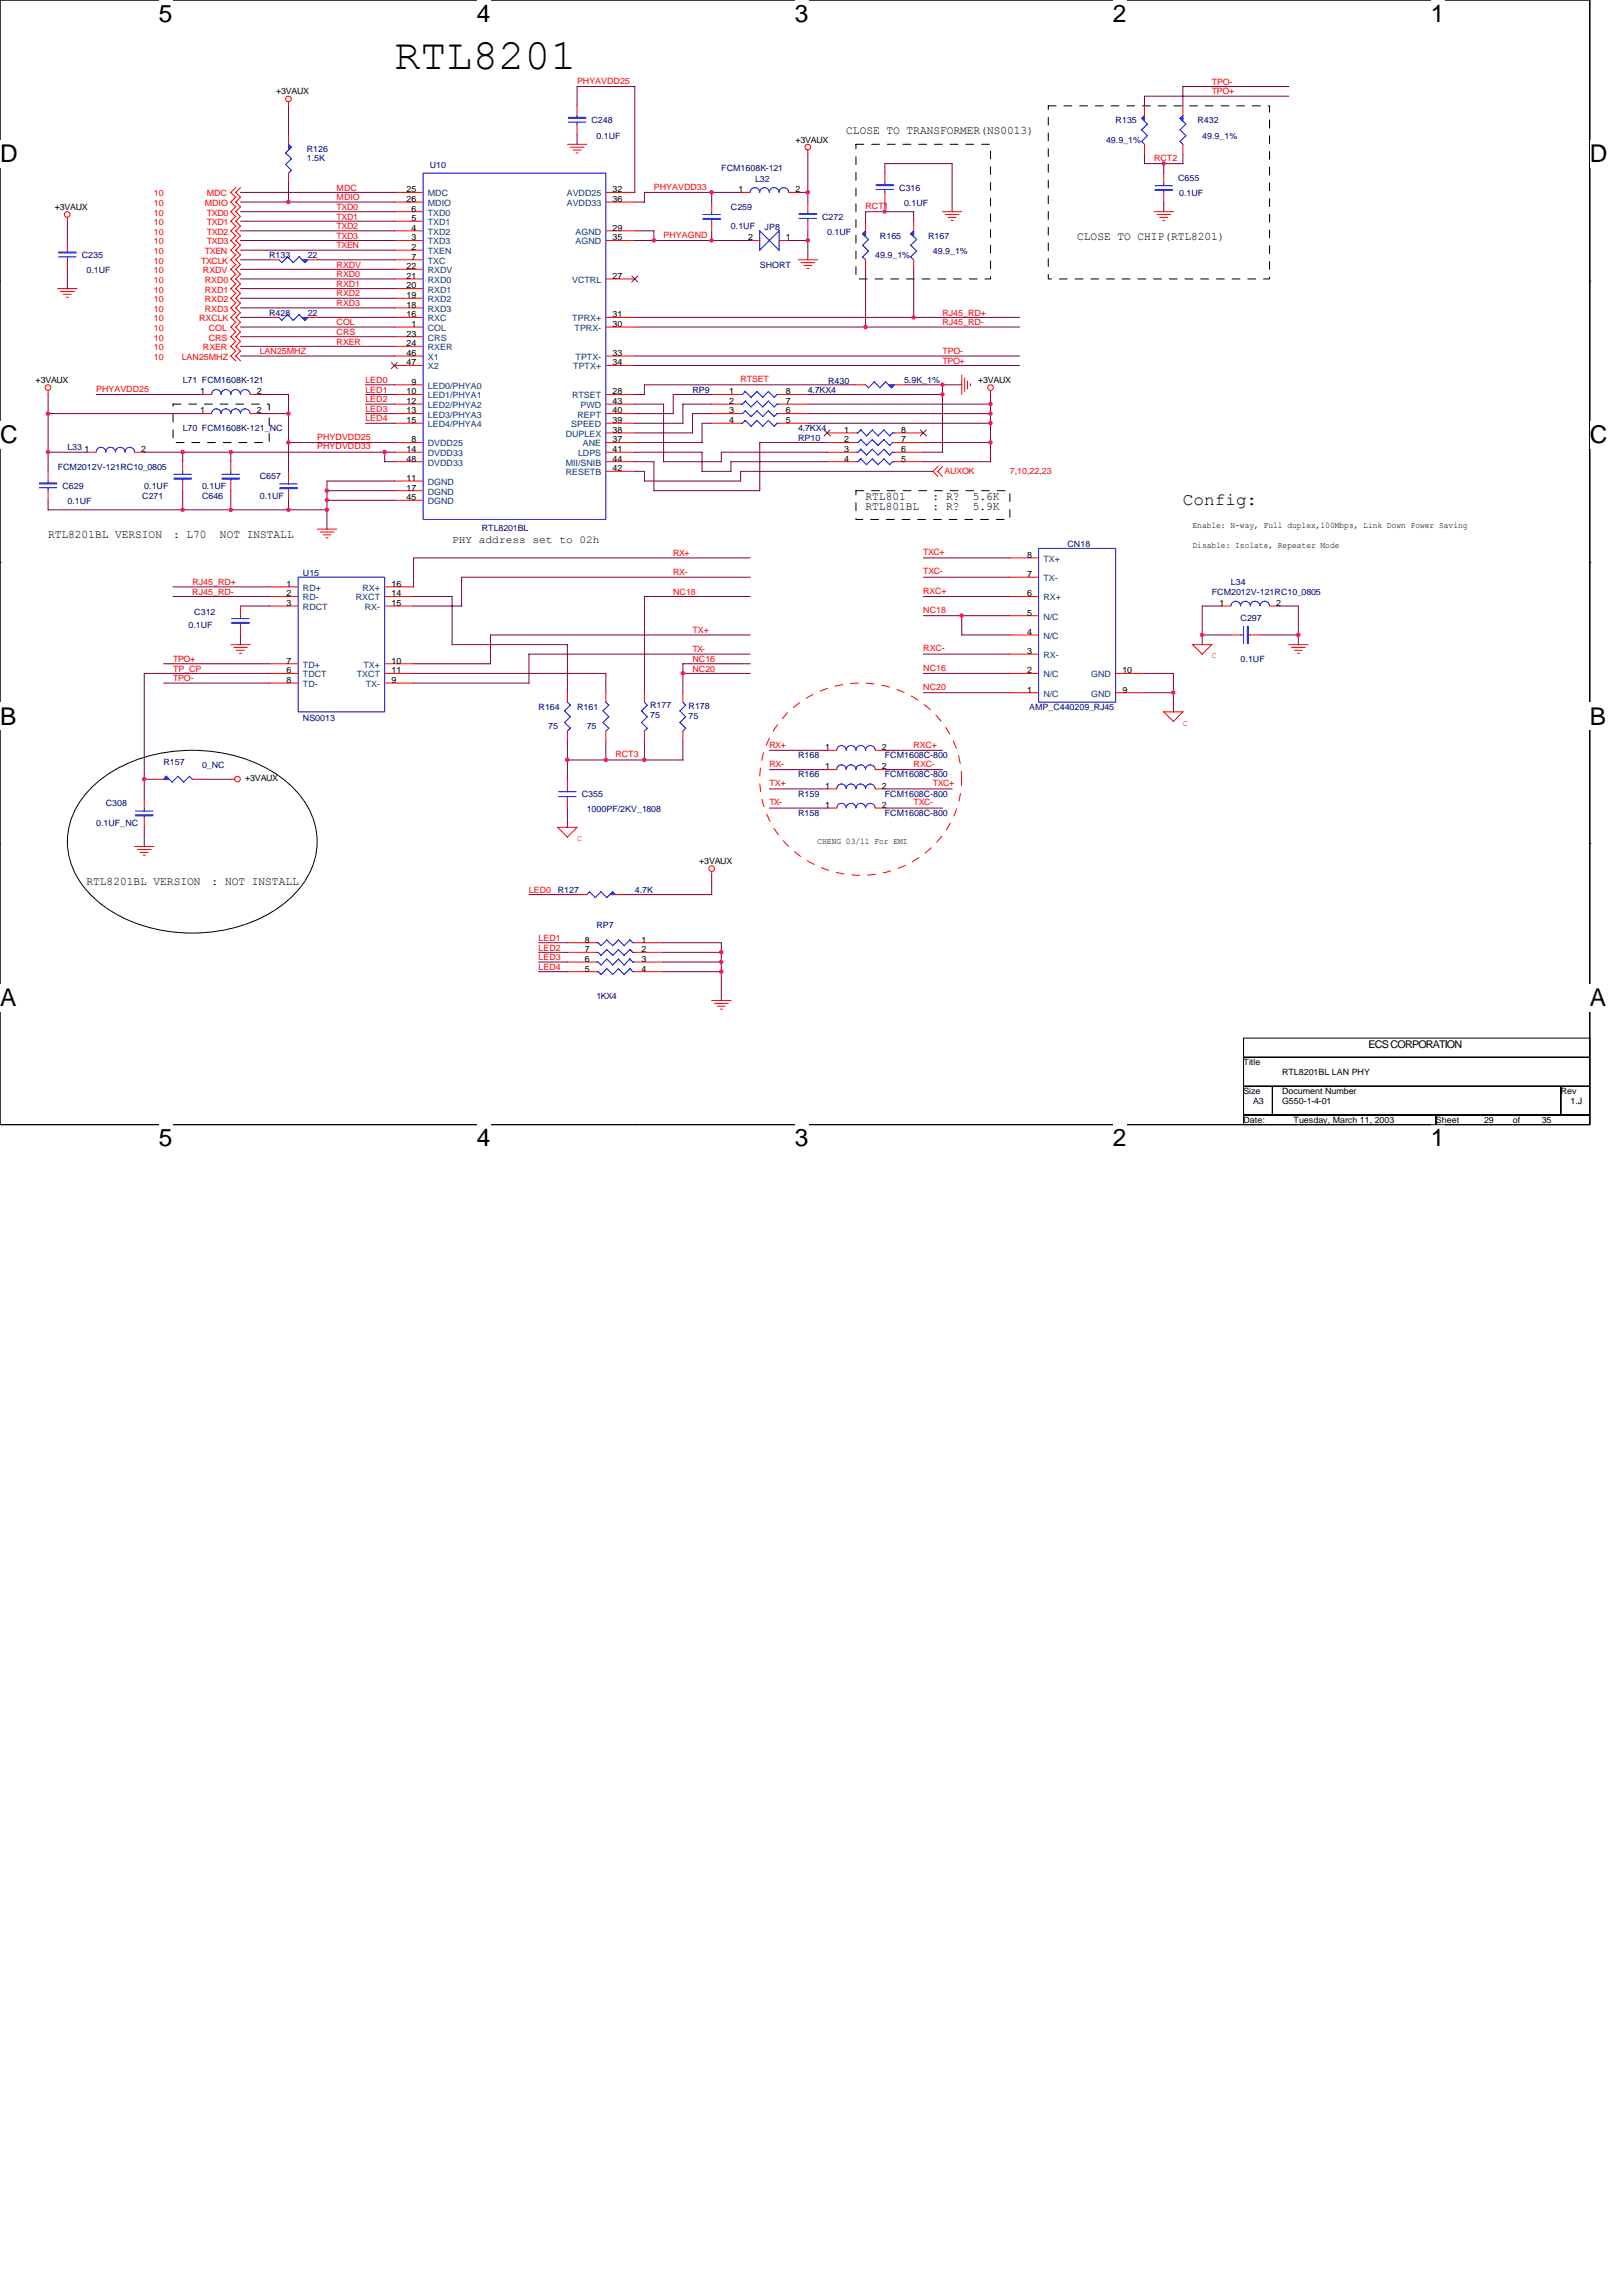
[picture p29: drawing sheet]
<svg xmlns="http://www.w3.org/2000/svg" width="210mm" height="297mm" viewBox="0 0 210 297" stroke-linecap="round" stroke-linejoin="round" font-family="sans-serif">
<defs><g id="words">
<text font-size="5.6" x="51" y="8.9">RTL8201</text>
<g font-size="3.2">
<text x="20.6" y="2.8">5</text>
<text x="61.7" y="2.8">4</text>
<text x="102.9" y="2.8">3</text>
<text x="144" y="2.8">2</text>
<text x="185.2" y="2.8">1</text>
<text x="0" y="21">D</text>
<text x="205.7" y="21">D</text>
<text x="0" y="57.4">C</text>
<text x="205.7" y="57.4">C</text>
<text x="0" y="93.7">B</text>
<text x="205.7" y="93.7">B</text>
<text x="0" y="130.1">A</text>
<text x="205.7" y="130.1">A</text>
<text x="20.6" y="148.3">5</text>
<text x="61.7" y="148.3">4</text>
<text x="102.9" y="148.3">3</text>
<text x="144" y="148.3">2</text>
<text x="185.2" y="148.3">1</text>
</g>
<text font-size="2.2" x="153.1" y="65.3">Config:</text>
<g font-size="1.5">
<text x="109.5" y="17.4">CLOSE TO TRANSFORMER(NS0013)</text>
<text x="139.4" y="31.1">CLOSE TO CHIP(RTL8201)</text>
<text x="112" y="64.7">RTL801</text>
<text x="112" y="65.9">RTL801BL</text>
<text x="120.7" y="64.7">: R?</text>
<text x="120.7" y="65.9">: R?</text>
<text x="125.9" y="64.7">5.6K</text>
<text x="125.9" y="65.9">5.9K</text>
<text x="6.2" y="69.7">RTL8201BL VERSION</text>
<text x="22.4" y="69.7">: L70</text>
<text x="28.5" y="69.7">NOT INSTALL</text>
<text x="11.2" y="114.5">RTL8201BL VERSION</text>
<text x="27.4" y="114.5">: NOT INSTALL</text>
</g>
<g font-size="1.4">
<text x="58.5" y="70.3">PHY address set to 02h</text>
<text x="177.1" y="135.6">ECS CORPORATION</text>
</g>
<g font-size="1.1" fill="#f00">
<text x="74.7" y="10.9">PHYAVDD25</text>
<text x="156.8" y="11">TPO-</text>
<text x="156.8" y="12.2">TPO+</text>
<text x="149.4" y="20.8">RCT2</text>
<text x="19.9" y="26.6">10</text>
<text x="19.9" y="29.1">10</text>
<text x="19.9" y="25.4">10</text>
<text x="19.9" y="27.9">10</text>
<text x="26.5" y="26.6">MDIO</text>
<text x="26.8" y="29.1">TXD1</text>
<text x="26.8" y="25.4">MDC</text>
<text x="26.8" y="27.9">TXD0</text>
<text x="43.6" y="27.2">TXD0</text>
<text x="43.6" y="24.7">MDC</text>
<text x="43.6" y="28.4">TXD1</text>
<text x="43.6" y="29.6">TXD2</text>
<text x="43.6" y="25.9">MDIO</text>
<text x="84.6" y="24.5">PHYAVDD33</text>
<text x="112" y="27">RCT1</text>
<text x="19.9" y="30.4">10</text>
<text x="19.9" y="32.9">10</text>
<text x="19.9" y="31.6">10</text>
<text x="19.9" y="34.1">10</text>
<text x="19.9" y="35.4">10</text>
<text x="26" y="34.1">TXCLK</text>
<text x="26.3" y="35.4">RXDV</text>
<text x="26.5" y="32.9">TXEN</text>
<text x="26.8" y="30.4">TXD2</text>
<text x="26.8" y="31.6">TXD3</text>
<text x="43.6" y="32.1">TXEN</text>
<text x="43.6" y="35.9">RXD0</text>
<text x="43.6" y="30.9">TXD3</text>
<text x="43.6" y="34.6">RXDV</text>
<text x="85.9" y="30.8">PHYAGND</text>
<text x="19.9" y="39.1">10</text>
<text x="19.9" y="37.8">10</text>
<text x="19.9" y="36.6">10</text>
<text x="19.9" y="40.3">10</text>
<text x="19.9" y="41.6">10</text>
<text x="25.8" y="41.6">RXCLK</text>
<text x="26.5" y="39.1">RXD2</text>
<text x="26.5" y="37.8">RXD1</text>
<text x="26.5" y="36.6">RXD0</text>
<text x="26.5" y="40.3">RXD3</text>
<text x="43.6" y="37.1">RXD1</text>
<text x="43.6" y="38.4">RXD2</text>
<text x="43.6" y="39.6">RXD3</text>
<text x="122" y="40.9">RJ45_RD+</text>
<text x="19.9" y="44.1">10</text>
<text x="19.9" y="42.8">10</text>
<text x="19.9" y="46.6">10</text>
<text x="19.9" y="45.3">10</text>
<text x="23.5" y="46.6">LAN25MHZ</text>
<text x="26.3" y="45.3">RXER</text>
<text x="27" y="44.1">CRS</text>
<text x="27" y="42.8">COL</text>
<text x="33.6" y="45.8">LAN25MHZ</text>
<text x="43.6" y="44.6">RXER</text>
<text x="43.6" y="42.1">COL</text>
<text x="43.6" y="43.3">CRS</text>
<text x="122" y="45.8">TPO-</text>
<text x="122" y="42.1">RJ45_RD-</text>
<text x="122" y="47.1">TPO+</text>
<text x="12.4" y="50.7">PHYAVDD25</text>
<text x="47.3" y="49.6">LED0</text>
<text x="47.3" y="53.3">LED3</text>
<text x="47.3" y="52">LED2</text>
<text x="47.3" y="50.8">LED1</text>
<text x="95.8" y="49.4">RTSET</text>
<text x="41.1" y="56.9">PHYDVDD25</text>
<text x="41.1" y="58.1">PHYDVDD33</text>
<text x="47.3" y="54.5">LED4</text>
<text x="122.2" y="61.4">AUXOK</text>
<text x="130.7" y="61.4">7,10,22,23</text>
<text x="87.1" y="72">RX+</text>
<text x="119.5" y="71.8">TXC+</text>
<text x="24.9" y="76.9">RJ45_RD-</text>
<text x="24.9" y="75.7">RJ45_RD+</text>
<text x="87.1" y="76.9">NC18</text>
<text x="87.1" y="74.4">RX-</text>
<text x="119.5" y="74.3">TXC-</text>
<text x="119.5" y="76.8">RXC+</text>
<text x="89.6" y="81.9">TX+</text>
<text x="119.5" y="79.3">NC18</text>
<text x="22.4" y="85.6">TPO+</text>
<text x="22.4" y="88.1">TPO-</text>
<text x="22.4" y="86.9">TP_CP</text>
<text x="89.6" y="86.9">NC20</text>
<text x="89.6" y="84.4">TX-</text>
<text x="89.6" y="85.6">NC16</text>
<text x="119.5" y="86.8">NC16</text>
<text x="119.5" y="89.3">NC20</text>
<text x="119.5" y="84.3">RXC-</text>
<text x="156.8" y="85.2">C</text>
<text x="153.1" y="93.9">C</text>
<text x="79.6" y="98">RCT3</text>
<text x="99.6" y="96.7">RX+</text>
<text x="99.6" y="99.2">RX-</text>
<text x="99.6" y="101.7">TX+</text>
<text x="118.2" y="99.2">RXC-</text>
<text x="118.2" y="96.7">RXC+</text>
<text x="120.7" y="101.7">TXC+</text>
<text x="99.6" y="104.2">TX-</text>
<text x="118.2" y="104.2">TXC-</text>
<text x="74.7" y="108.8">C</text>
<text x="68.5" y="115.5">LED0</text>
<text x="69.7" y="124.2">LED3</text>
<text x="69.7" y="121.8">LED1</text>
<text x="69.7" y="125.5">LED4</text>
<text x="69.7" y="123">LED2</text>
</g>
<g font-size="1.1">
<text x="35.7" y="12.2">+3VAUX</text>
<text x="102.9" y="18.4">+3VAUX</text>
<text x="7.1" y="27.2">+3VAUX</text>
<text x="52.6" y="24.9">25</text>
<text x="52.6" y="26.1">26</text>
<text x="53.3" y="27.4">6</text>
<text x="53.3" y="28.6">5</text>
<text x="53.3" y="29.8">4</text>
<text x="79.3" y="24.9">32</text>
<text x="79.3" y="26.1">36</text>
<text x="79.3" y="29.8">29</text>
<text x="95.6" y="24.9">1</text>
<text x="102.9" y="24.9">2</text>
<text x="52.6" y="34.8">22</text>
<text x="53.3" y="31.1">3</text>
<text x="53.3" y="32.3">2</text>
<text x="53.3" y="33.6">7</text>
<text x="79.3" y="31.1">35</text>
<text x="96.8" y="31.1">2</text>
<text x="101.7" y="31.1">1</text>
<text x="52.6" y="36.1">21</text>
<text x="52.6" y="37.3">20</text>
<text x="52.6" y="38.6">19</text>
<text x="52.6" y="39.8">18</text>
<text x="52.6" y="41">16</text>
<text x="79.3" y="36.1">27</text>
<text x="79.3" y="41">31</text>
<text x="52.6" y="43.5">23</text>
<text x="52.6" y="46">46</text>
<text x="52.6" y="47.3">47</text>
<text x="52.6" y="44.8">24</text>
<text x="53.3" y="42.3">1</text>
<text x="79.3" y="47.3">34</text>
<text x="79.3" y="46">33</text>
<text x="79.3" y="42.3">30</text>
<text x="4.6" y="49.6">+3VAUX</text>
<text x="25.9" y="53.5">1</text>
<text x="25.9" y="51">1</text>
<text x="33.2" y="53.5">2</text>
<text x="33.2" y="51">2</text>
<text x="52.6" y="51">10</text>
<text x="52.6" y="52.3">12</text>
<text x="52.6" y="53.5">13</text>
<text x="53.3" y="49.8">9</text>
<text x="79.3" y="51">28</text>
<text x="79.3" y="52.3">43</text>
<text x="79.3" y="53.5">40</text>
<text x="94.3" y="51">1</text>
<text x="94.3" y="52.3">2</text>
<text x="94.3" y="53.5">3</text>
<text x="101.7" y="51">8</text>
<text x="101.7" y="52.3">7</text>
<text x="101.7" y="53.5">6</text>
<text x="126.6" y="49.6">+3VAUX</text>
<text x="10.9" y="58.5">1</text>
<text x="18.3" y="58.5">2</text>
<text x="52.6" y="54.7">15</text>
<text x="52.6" y="58.5">14</text>
<text x="52.6" y="59.7">48</text>
<text x="53.3" y="57.2">8</text>
<text x="79.3" y="54.7">39</text>
<text x="79.3" y="56">38</text>
<text x="79.3" y="57.2">37</text>
<text x="79.3" y="58.5">41</text>
<text x="79.3" y="59.7">44</text>
<text x="94.3" y="54.7">4</text>
<text x="101.7" y="54.7">5</text>
<text x="109.3" y="56">1</text>
<text x="109.3" y="57.2">2</text>
<text x="109.3" y="58.5">3</text>
<text x="109.3" y="59.7">4</text>
<text x="116.6" y="56">8</text>
<text x="116.6" y="57.2">7</text>
<text x="116.6" y="58.5">6</text>
<text x="116.6" y="59.7">5</text>
<text x="52.6" y="62.2">11</text>
<text x="52.6" y="63.5">17</text>
<text x="52.6" y="64.7">45</text>
<text x="79.3" y="61">42</text>
<text x="154.3" y="70.9">Disable: Isolate, Repeater Mode</text>
<text x="154.3" y="68.4">Enable: N-way, Full duplex,100Mbps, Link Down Power Saving</text>
<text x="37.1" y="75.9">1</text>
<text x="37.1" y="77.2">2</text>
<text x="50.7" y="75.9">16</text>
<text x="50.7" y="77.2">14</text>
<text x="132.9" y="72.2">8</text>
<text x="132.9" y="74.7">7</text>
<text x="132.9" y="77.2">6</text>
<text x="37.1" y="78.4">3</text>
<text x="50.7" y="78.4">15</text>
<text x="132.9" y="79.6">5</text>
<text x="132.9" y="82.1">4</text>
<text x="157.8" y="78.4">1</text>
<text x="165.2" y="78.4">2</text>
<text x="37.1" y="88.3">8</text>
<text x="37.1" y="87.1">6</text>
<text x="37.1" y="85.9">7</text>
<text x="50.7" y="88.3">9</text>
<text x="50.7" y="87.1">11</text>
<text x="50.7" y="85.9">10</text>
<text x="132.9" y="84.6">3</text>
<text x="132.9" y="87.1">2</text>
<text x="132.9" y="89.6">1</text>
<text x="145.2" y="89.6">9</text>
<text x="145.2" y="87.1">10</text>
<text x="31.7" y="101.1">+3VAUX</text>
<text x="106.8" y="99.5">1</text>
<text x="106.8" y="97">1</text>
<text x="114.1" y="99.5">2</text>
<text x="114.1" y="97">2</text>
<text x="106.8" y="104.5">1</text>
<text x="106.8" y="102">1</text>
<text x="114.1" y="104.5">2</text>
<text x="114.1" y="102">2</text>
<text x="90.5" y="111.8">+3VAUX</text>
<text x="105.8" y="109.2">CHENG 03/11 For EMI</text>
<text x="75.7" y="121.9">8</text>
<text x="75.7" y="123.2">7</text>
<text x="75.7" y="124.4">6</text>
<text x="75.7" y="125.7">5</text>
<text x="83" y="121.9">1</text>
<text x="83" y="123.2">2</text>
<text x="83" y="124.4">3</text>
<text x="83" y="125.7">4</text>
<text x="160.9" y="137.8">Title</text>
<text x="160.9" y="141.5">Size</text>
<text x="162.2" y="142.8">A3</text>
<text x="165.9" y="141.5">Document Number</text>
<text x="165.9" y="142.8">G550-1-4-01</text>
<text x="165.9" y="139">RTL8201BL LAN PHY</text>
<text x="202" y="141.5">Rev</text>
<text x="203.2" y="142.8">1.J</text>
<text x="160.9" y="145.3">Date:</text>
<text x="167.4" y="145.3">Tuesday, March 11, 2003</text>
<text x="185.8" y="145.3">Sheet</text>
<text x="192" y="145.3">29</text>
<text x="195.8" y="145.3">of</text>
<text x="199.5" y="145.3">35</text>
</g>
<g font-size="1.1" fill="#000080">
<text x="76.5" y="16">C248</text>
<text x="77.2" y="17.9">0.1UF</text>
<text x="144.4" y="16">R135</text>
<text x="155" y="16">R432</text>
<text x="155.6" y="17.9">49.9_1%</text>
<text x="39.7" y="19.7">R126</text>
<text x="39.7" y="20.8">1.5K</text>
<text x="55.6" y="21.7">U10</text>
<text x="93.3" y="22.2">FCM1608K-121</text>
<text x="97.7" y="23.5">L32</text>
<text x="143.1" y="18.4">49.9_1%</text>
<text x="152.5" y="23.4">C655</text>
<text x="94.6" y="27.2">C259</text>
<text x="94.6" y="29.6">0.1UF</text>
<text x="99" y="29.8">JP8</text>
<text x="106.4" y="28.4">C272</text>
<text x="116.4" y="24.7">C316</text>
<text x="117" y="26.6">0.1UF</text>
<text x="152.6" y="25.3">0.1UF</text>
<text x="10.6" y="33.4">C235</text>
<text x="11.2" y="35.4">0.1UF</text>
<text x="34.8" y="33.4">R133</text>
<text x="39.8" y="33.4">22</text>
<text x="98.3" y="34.6">SHORT</text>
<text x="107" y="30.4">0.1UF</text>
<text x="113.3" y="33.4">49.9_1%</text>
<text x="113.9" y="30.9">R165</text>
<text x="120.1" y="30.9">R167</text>
<text x="120.7" y="32.9">49.9_1%</text>
<text x="34.8" y="40.9">R428</text>
<text x="39.8" y="40.9">22</text>
<text x="23.6" y="49.6">L71 FCM1608K-121</text>
<text x="89.6" y="50.8">RP9</text>
<text x="104.5" y="50.8">4.7KX4</text>
<text x="107.2" y="49.7">R430</text>
<text x="117" y="49.6">5.9K_1%</text>
<text x="8.7" y="58.3">L33</text>
<text x="23.6" y="55.8">L70 FCM1608K-121_NC</text>
<text x="103.3" y="57">RP10</text>
<text x="103.3" y="55.8">4.7KX4</text>
<text x="7.5" y="60.7">FCM2012V-121RC10_0805</text>
<text x="8.1" y="63.2">C629</text>
<text x="8.7" y="65.2">0.1UF</text>
<text x="18.4" y="64.5">C271</text>
<text x="18.7" y="63.2">0.1UF</text>
<text x="26.1" y="64.5">C646</text>
<text x="26.1" y="63.2">0.1UF</text>
<text x="33.6" y="62">C657</text>
<text x="33.6" y="64.5">0.1UF</text>
<text x="62.4" y="68.7">RTL8201BL</text>
<text x="138.2" y="70.7">CN18</text>
<text x="39.2" y="74.6">U15</text>
<text x="156.8" y="76.9">FCM2012V-121RC10_0805</text>
<text x="159.3" y="75.7">L34</text>
<text x="24.4" y="81.3">0.1UF</text>
<text x="25.1" y="79.5">C312</text>
<text x="160.5" y="80.3">C297</text>
<text x="160.5" y="85.6">0.1UF</text>
<text x="39.2" y="93.2">NS0013</text>
<text x="69.7" y="91.9">R164</text>
<text x="71" y="94.4">75</text>
<text x="74.7" y="91.9">R161</text>
<text x="75.9" y="94.4">75</text>
<text x="84.1" y="91.6">R177</text>
<text x="84.1" y="92.9">75</text>
<text x="89.1" y="91.8">R178</text>
<text x="89.1" y="93">75</text>
<text x="133.2" y="91.9">AMP_C440209_RJ45</text>
<text x="21.2" y="99">R157</text>
<text x="26.1" y="99.3">0_NC</text>
<text x="103.3" y="100.6">R166</text>
<text x="103.3" y="98.1">R168</text>
<text x="114.5" y="100.6">FCM1608C-800</text>
<text x="114.5" y="98.1">FCM1608C-800</text>
<text x="12.4" y="106.8">0.1UF_NC</text>
<text x="13.7" y="104.3">C308</text>
<text x="75.3" y="103.1">C355</text>
<text x="75.9" y="105.1">1000PF/2KV_1808</text>
<text x="103.3" y="105.6">R158</text>
<text x="103.3" y="103.1">R159</text>
<text x="114.5" y="105.6">FCM1608C-800</text>
<text x="114.5" y="103.1">FCM1608C-800</text>
<text x="72.2" y="115.5">R127</text>
<text x="82.1" y="115.5">4.7K</text>
<text x="77.2" y="120.1">RP7</text>
<text x="77.2" y="129.2">1KX4</text>
</g>
<g font-size="1.1" fill="#004080">
<text x="55.4" y="25.4">MDC</text>
<text x="55.4" y="26.6">MDIO</text>
<text x="55.4" y="27.9">TXD0</text>
<text x="55.4" y="29.1">TXD1</text>
<text x="73.3" y="25.4">AVDD25</text>
<text x="73.3" y="26.6">AVDD33</text>
<text x="55.4" y="30.4">TXD2</text>
<text x="55.4" y="31.6">TXD3</text>
<text x="55.4" y="32.9">TXEN</text>
<text x="55.4" y="34.1">TXC</text>
<text x="55.4" y="35.3">RXDV</text>
<text x="74.5" y="30.4">AGND</text>
<text x="74.5" y="31.6">AGND</text>
<text x="55.4" y="36.6">RXD0</text>
<text x="55.4" y="37.8">RXD1</text>
<text x="55.4" y="39.1">RXD2</text>
<text x="55.4" y="40.3">RXD3</text>
<text x="55.4" y="41.6">RXC</text>
<text x="74" y="36.6">VCTRL</text>
<text x="74.1" y="41.6">TPRX+</text>
<text x="55.4" y="42.8">COL</text>
<text x="55.4" y="44.1">CRS</text>
<text x="55.4" y="46.6">X1</text>
<text x="55.4" y="47.8">X2</text>
<text x="55.4" y="45.3">RXER</text>
<text x="74.2" y="47.8">TPTX+</text>
<text x="74.4" y="42.8">TPRX-</text>
<text x="74.5" y="46.6">TPTX-</text>
<text x="55.4" y="50.3">LED0/PHYA0</text>
<text x="55.4" y="51.5">LED1/PHYA1</text>
<text x="55.4" y="52.8">LED2/PHYA2</text>
<text x="74" y="51.5">RTSET</text>
<text x="75.1" y="52.8">PWD</text>
<text x="55.4" y="54">LED3/PHYA3</text>
<text x="55.4" y="55.3">LED4/PHYA4</text>
<text x="55.4" y="57.8">DVDD25</text>
<text x="55.4" y="59">DVDD33</text>
<text x="73.2" y="56.5">DUPLEX</text>
<text x="73.9" y="55.3">SPEED</text>
<text x="74.7" y="54">REPT</text>
<text x="74.8" y="59">LDPS</text>
<text x="75.4" y="57.8">ANE</text>
<text x="55.4" y="62.7">DGND</text>
<text x="55.4" y="64">DGND</text>
<text x="55.4" y="60.2">DVDD33</text>
<text x="55.4" y="65.2">DGND</text>
<text x="73.2" y="61.5">RESETB</text>
<text x="73.2" y="60.2">MII/SNIB</text>
<text x="39.2" y="76.4">RD+</text>
<text x="39.2" y="77.7">RD-</text>
<text x="46.1" y="77.7">RXCT</text>
<text x="46.9" y="76.4">RX+</text>
<text x="135" y="72.7">TX+</text>
<text x="135" y="75.2">TX-</text>
<text x="135" y="77.7">RX+</text>
<text x="39.2" y="78.9">RDCT</text>
<text x="47.2" y="78.9">RX-</text>
<text x="135" y="80.2">N/C</text>
<text x="135" y="82.7">N/C</text>
<text x="39.2" y="88.9">TD-</text>
<text x="39.2" y="87.6">TDCT</text>
<text x="39.2" y="86.4">TD+</text>
<text x="46.2" y="87.6">TXCT</text>
<text x="47" y="86.4">TX+</text>
<text x="47.3" y="88.9">TX-</text>
<text x="135" y="85.1">RX-</text>
<text x="135" y="87.6">N/C</text>
<text x="141.2" y="87.6">GND</text>
<text x="135" y="90.1">N/C</text>
<text x="141.2" y="90.1">GND</text>
</g>
</g></defs>
<path d="M0 0h205.7v145.5h-205.7z" fill="none" stroke="#000" stroke-width=".13"/>
<g fill="#fff">
<path d="M20.6 0h1.7v3.5h-1.7z"/>
<path d="M20.6 145.5h1.7v3.5h-1.7z"/>
</g>
<path d="M41.1 0h.1M41.1 145.5h.1" fill="none" stroke="#000" stroke-width=".13"/>
<g fill="#fff">
<path d="M61.7 0h1.8v3.5h-1.8z"/>
<path d="M61.7 145.5h1.8v3.5h-1.8z"/>
</g>
<path d="M82.3 0h.1M82.3 145.5h.1" fill="none" stroke="#000" stroke-width=".13"/>
<g fill="#fff">
<path d="M102.9 0h1.7v3.5h-1.7z"/>
<path d="M102.9 145.5h1.7v3.5h-1.7z"/>
</g>
<path d="M123.4 0h.1M123.4 145.5h.1" fill="none" stroke="#000" stroke-width=".13"/>
<g fill="#fff">
<path d="M144 0h1.8v3.5h-1.8z"/>
<path d="M144 145.5h1.8v3.5h-1.8z"/>
</g>
<path d="M164.6 0h.1M164.6 145.5h.1" fill="none" stroke="#000" stroke-width=".13"/>
<g fill="#fff">
<path d="M185.2 0h1.7v3.5h-1.7z"/>
<path d="M185.2 145.5h1.7v3.5h-1.7z"/>
<path d="M0 18.2h2.3v3.5h-2.3z"/>
<path d="M205.7 18.2h2.3v3.5h-2.3z"/>
<path d="M0 54.5h2.3v3.6h-2.3z"/>
<path d="M205.7 54.5h2.3v3.6h-2.3z"/>
</g>
<path d="M0 36.4h.1M205.7 36.4h.1" fill="none" stroke="#000" stroke-width=".13"/>
<g fill="#fff">
<path d="M0 90.9h2.1v3.5h-2.1z"/>
<path d="M205.7 90.9h2.1v3.5h-2.1z"/>
</g>
<path d="M0 72.7h.1M205.7 72.7h.1" fill="none" stroke="#000" stroke-width=".13"/>
<g fill="#fff">
<path d="M0 127.3h2.1v3.5h-2.1z"/>
<path d="M205.7 127.3h2.2v3.5h-2.2z"/>
</g>
<path d="M0 109.1h.1M11.8 101.9a18.4 18.4 0 0 1 13.1-4.8 18.8 18.8 0 0 1 13 4.8 9.4 9.4 0 0 1 0 14 18.4 18.4 0 0 1-13 4.8 18.7 18.7 0 0 1-13.1-4.8 9.4 9.4 0 0 1 0-14zM205.7 109.1h.1M160.9 134.3h44.8v2.5h-44.8zM160.9 136.8h44.8v3.7h-44.8zM160.9 140.5h3.8v3.8h-3.8zM160.9 144.3h24.9v1.2h-24.9zM164.7 140.5h37.3v3.8h-37.3zM185.8 144.3h19.9v1.2h-19.9zM202 140.5h3.7v3.8h-3.7z" fill="none" stroke="#000" stroke-width=".13"/>
<path d="M110.8 18.7h17.4v17.4h-17.4v-17.4M135.7 13.7h28.6v22.4h-28.6v-22.4M22.4 52.3h12.4v5h-12.4v-5M110.8 63.5h19.9v3.7h-19.9v-3.7" fill="none" stroke="#000" stroke-width=".13" stroke-dasharray="1 1 1 1 1 1 1 1"/>
<path d="M101.7 92.5a13.4 13.4 0 0 1 21.6 3.2 12.3 12.3 0 0 1-7.8 16.9 13.1 13.1 0 0 1-16.9-9.1 12 12 0 0 1 3.1-11z" fill="none" stroke="#f00" stroke-width=".13" stroke-dasharray="1 1 1 1 1 1 1 1"/>
<g fill="none" stroke="#f00" stroke-width=".13">
<path d="M37.3 13.2v.5M37.3 17.4v1.3M73.4 18.7h2.5M73.8 19h1.8M74.1 19.4h1.1M74.5 19.8h.3M74.7 13.7v1.2M74.7 16.2v1.2M104.5 19.4v.5M148.1 13.7v1.2M148.1 18.7v1.2M153.1 13.7v1.2"/>
<path d="M153.1 18.7v1.2M7.5 37.3h2.5M7.8 37.7h1.8M8.2 38.1h1M8.6 38.5h.2M8.7 28.1v.5M8.7 31.1v1.3M8.7 33.6v1.2M30.5 25.5l-.6 .6 .6 .7M30.5 37.9l-.6 .7 .6 .6M30.5 29.2l-.6 .7 .6 .6M30.5 33l-.6 .6 .6 .6"/>
<path d="M30.5 36.7l-.6 .6 .6 .7M30.5 28l-.6 .6 .6 .7M30.5 31.7l-.6 .7 .6 .6M30.5 35.5l-.6 .6 .6 .6M30.5 24.3l-.6 .6 .6 .6M30.5 30.5l-.6 .6 .6 .6M30.5 26.7l-.6 .7 .6 .6M30.5 39.2l-.6 .6 .6 .7M30.5 34.2l-.6 .6 .6 .7M31.1 25.5l-.6 .6 .6 .7M31.1 37.9l-.6 .7 .6 .6M31.1 29.2l-.6 .7 .6 .6"/>
<path d="M31.1 33l-.6 .6 .6 .6M31.1 36.7l-.6 .6 .6 .7M31.1 28l-.6 .6 .6 .7M31.1 31.7l-.6 .7 .6 .6M31.1 35.5l-.6 .6 .6 .6M31.1 24.3l-.6 .6 .6 .6M31.1 30.5l-.6 .6 .6 .6M31.1 26.7l-.6 .7 .6 .6M31.1 39.2l-.6 .6 .6 .7M31.1 34.2l-.6 .6 .6 .7M34.8 33.6h1.3M37.3 22.4v1.2"/>
<path d="M39.8 33.6h1.3M51 37.3h3.8M51 27.4h3.8M51 33.6h3.8M51 31.1h3.8M51 24.9h3.8M51 26.1h3.8M51 28.6h3.8M51 29.9h3.8M51 32.4h3.8M51 34.8h3.8M51 36.1h3.8"/>
<path d="M51 38.6h3.8M51 39.8h3.8M78.4 31.1h3.7M78.4 24.9h3.7M78.4 26.1h3.7M78.4 29.9h3.7M78.4 36.1h3.7M92.1 26.1v1.3M92.1 28.6v1.3M95.8 24.9h1.3M97.1 31.1h1.2M100.8 31.1h1.3"/>
<path d="M102.1 24.9h1.2M103.3 33.6h2.5M103.7 34h1.7M104 34.4h1.1M104.4 34.7h.3M104.5 26.1v1.3M104.5 28.6v1.3M112 28.6v1.3M112 33.6v1.2M114.5 22.4v1.2M114.5 24.9v1.2M118.2 28.6v1.3"/>
<path d="M118.2 33.6v1.2M122 27.4h2.5M122.3 27.7h1.8M122.7 28.1h1M123.1 28.5h.3M149.4 27.4h2.5M149.7 27.7h1.8M150.1 28.1h1M150.5 28.5h.2M150.6 22.4v1.2M150.6 24.9v1.2M6.2 50.5v.6"/>
<path d="M11.2 58.5h1.2M17.4 58.5h1.3M23.6 59.7v1.3M26.1 53.5h1.3M26.1 51h1.3M29.9 59.7v1.3M30.5 42.9l-.6 .7 .6 .6M30.5 41.7l-.6 .6 .6 .7M30.5 45.4l-.6 .7 .6 .6M30.5 40.4l-.6 .7 .6 .6M30.5 44.2l-.6 .6 .6 .6M31.1 42.9l-.6 .7 .6 .6"/>
<path d="M31.1 41.7l-.6 .6 .6 .7M31.1 45.4l-.6 .7 .6 .6M31.1 40.4l-.6 .7 .6 .6M31.1 44.2l-.6 .6 .6 .6M32.4 53.5h1.2M32.4 51h1.2M34.8 41.1h1.3M39.8 41.1h1.3M51 49.8h3.8M51 53.5h3.8M51 41.1h3.8M51 42.3h3.8"/>
<path d="M51 43.6h3.8M51 46.1h3.8M51 47.3h3.8M51 51h3.8M51 52.3h3.8M51 54.8h3.8M51 57.3h3.8M51 58.5h3.8M51 59.7h3.8M51 44.8h3.8M78.4 53.5h3.7M78.4 41.1h3.7"/>
<path d="M78.4 42.3h3.7M78.4 46.1h3.7M78.4 47.3h3.7M78.4 51h3.7M78.4 52.3h3.7M78.4 54.8h3.7M78.4 57.3h3.7M78.4 58.5h3.7M78.4 59.7h3.7M78.4 56h3.7M92.1 53.5h3.7M92.1 51h3.7"/>
<path d="M92.1 52.3h3.7M92.1 54.8h3.7M100.8 53.5h3.7M100.8 51h3.7M100.8 52.3h3.7M100.8 54.8h3.7M107 57.3h3.8M107 58.5h3.8M107 59.7h3.8M107 56h3.8M110.8 49.8h1.2M115.7 49.8h1.3"/>
<path d="M115.7 57.3h3.8M115.7 58.5h3.8M115.7 59.7h3.8M115.7 56h3.8M124.5 48.5v2.5M124.8 48.9v1.8M125.2 49.3v1M125.6 49.6v.3M128.2 50.5v.6M6.2 61v1.2M6.2 63.5v1.2M23.6 62.2v1.3"/>
<path d="M29.9 62.2v1.3M31.1 78.4v1.3M34.8 77.2h3.8M34.8 75.9h3.8M34.8 78.4h3.8M37.3 61v1.2M37.3 63.5v1.2M41.1 68.5h2.5M41.4 68.8h1.8M41.8 69.2h1M42.2 69.6h.3M49.8 77.2h3.7"/>
<path d="M49.8 75.9h3.7M49.8 78.4h3.7M51 62.2h3.8M51 63.5h3.8M51 64.7h3.8M78.4 61h3.7M121.4 60.3l-.7 .7 .7 .6M122 60.3l-.7 .7 .7 .6M130.7 72.2h3.7M130.7 74.7h3.7M130.7 77.2h3.7M130.7 79.7h3.7"/>
<path d="M158.1 78.4h1.2M164.3 78.4h1.2M29.9 83.4h2.5M30.2 83.8h1.8M30.6 84.1h1M31 84.5h.3M31.1 80.9v1.2M34.8 87.1h3.8M34.8 88.4h3.8M34.8 85.9h3.8M49.8 87.1h3.7M49.8 88.4h3.7"/>
<path d="M49.8 85.9h3.7M73.4 89.6v1.2M73.4 94.6v1.2M78.4 89.6v1.2M78.4 94.6v1.2M83.4 89.6v1.2M83.4 94.6v1.2M88.4 89.6v1.2M88.4 94.6v1.2M107 99.6h1.3M107 97.1h1.3M113.3 99.6h1.2"/>
<path d="M113.3 97.1h1.2M130.7 82.1h3.7M130.7 84.6h3.7M130.7 87.1h3.7M130.7 89.6h3.7M144.4 87.1h3.7M144.4 89.6h3.7M150.6 92.1l1.2 1.2M150.6 92.1h2.5l-1.3 1.3M154.3 83.4l1.3 1.2M154.3 83.4h2.5M156.8 83.4l-1.2 1.2"/>
<path d="M159.3 82.1h1.2M161.8 82.1h1.2M166.8 83.4h2.5M167.2 83.8h1.7M167.5 84.1h1M167.9 84.5h.3M17.4 109.5h2.5M17.8 109.9h1.8M18.1 110.3h1.1M18.5 110.6h.3M18.7 103.3v1.2M18.7 105.8v1.2"/>
<path d="M19.9 100.8h1.3M24.9 100.8h1.2M29.8 100.8h.6M72.2 107l1.2 1.3M72.2 107h2.5M73.4 100.8v1.3M73.4 103.3v1.2M74.7 107l-1.3 1.3M74.7 115.7h1.2M79.7 115.7h1.2M92.1 112.8v.5M107 104.5h1.3"/>
<path d="M107 102.1h1.3M113.3 104.5h1.2M113.3 102.1h1.2M73.4 122h3.8M73.4 123.2h3.8M73.4 124.5h3.8M73.4 125.7h3.8M82.1 122h3.8M82.1 123.2h3.8M82.1 124.5h3.8M82.1 125.7h3.8M92.1 129.4h2.5"/>
<path d="M92.5 129.8h1.7M92.8 130.2h1.1M93.2 130.6h.3"/>
<circle cx="37.3" cy="12.8" r=".37"/>
<circle cx="104.5" cy="19" r=".36"/>
<circle cx="8.7" cy="27.7" r=".36"/>
<circle cx="6.2" cy="50.1" r=".37"/>
<circle cx="128.2" cy="50.1" r=".36"/>
<circle cx="30.7" cy="100.8" r=".36"/>
<circle cx="92.1" cy="112.4" r=".36"/>
</g>
<g fill="none" stroke="#00f" stroke-width=".13">
<path d="M37.3 19h.4l-.8 .8 .8 .8M37.5 18.8v.5M37.6 18.9v.3M37.7 19.1l-.4-.4v.7M73.5 15.8h2.3M73.5 15.2h2.3M73.6 15.3h2.2M74.7 14.9v.3M74.7 15.8v.4M147.7 15.3l.4-.4v.8M147.7 16.8l.8 .8M147.7 18.3l.4 .4"/>
<path d="M147.8 15.2v.3M148 15v.6M148.1 15.3h-.4l.8 .8-.8 .7M148.5 17.5l-.8 .8M152.7 15.3l.4-.4v.8M152.7 16.8l.8 .8M152.7 18.3l.4 .4M152.8 15.2v.3M153 15v.6M153.1 15.3h-.4l.8 .8M153.5 16.1l-.8 .7M153.5 17.5l-.8 .8"/>
<path d="M7.6 33.2h2.2M7.6 32.6h2.2M7.6 32.7h2.3M8.7 32.4v.2M8.7 33.2v.4M36.1 33.6l.4 .4M37.7 20.5l-.8 .8 .8 .8M37.7 22l-.4 .4M38 34l-.8-.8-.8 .8M38.7 33.2l.8 .8v-.4M38.7 33.2l-.8 .8M39.1 33.6h.7l-.4 .4"/>
<path d="M39.2 33.7h.5M39.3 33.8h.3M54.8 22.4h23.6v44.8h-23.6zM91 27.7h2.2M91 28.4h2.2M91 28.3h2.2M92.1 27.4v.4M92.1 28.4v.2M97.1 24.9a.63 .63 0 0 1 .6-.6 .63 .63 0 0 1 .6 .6 .63 .63 0 0 1 .6-.6 .63 .63 0 0 1 .7 .6 .63 .63 0 0 1 .6-.6 .63 .63 0 0 1 .6 .6 .63 .63 0 0 1 .6-.6 .63 .63 0 0 1 .7 .6M98.3 29.8v2.6M98.3 29.9l2.5 2.5M100.8 29.8v2.6"/>
<path d="M100.8 29.9l-2.5 2.5M103.4 28.3h2.3M103.4 27.6h2.3M103.4 27.7h2.3M104.5 27.4v.2M104.5 28.2v.4M111.6 30.3l.4-.4v.7M111.6 31.7l.8 .8M111.6 33.2l.4 .4M111.8 30.1v.3M111.9 30v.5M112 30.2h-.4l.8 .8"/>
<path d="M112.4 31l-.8 .7M112.4 32.5l-.8 .8M113.4 24.5h2.2M113.4 23.9h2.2M113.4 24h2.3M114.5 23.6v.3M114.5 24.5v.4M117.8 30.3l.4-.4v.7M117.9 31.7l.7 .8M117.9 33.2l.4 .4M118 30.1v.3M118.1 30v.5"/>
<path d="M118.3 30.2h-.4l.7 .8M118.6 31l-.8 .7M118.6 32.5l-.8 .8M149.5 24h2.2M149.5 24.6h2.2M149.5 24.5h2.2M150.6 23.6v.4M150.6 24.6v.3M12.4 58.5a.62 .62 0 0 1 .7-.6 .62 .62 0 0 1 .6 .6 .62 .62 0 0 1 .6-.6 .62 .62 0 0 1 .6 .6 .61 .61 0 0 1 .7-.6 .61 .61 0 0 1 .6 .6 .62 .62 0 0 1 .6-.6 .62 .62 0 0 1 .6 .6M27.4 53.5a.61 .61 0 0 1 .6-.6 .61 .61 0 0 1 .6 .6 .63 .63 0 0 1 .6-.6 .63 .63 0 0 1 .7 .6 .63 .63 0 0 1 .6-.6 .63 .63 0 0 1 .6 .6 .63 .63 0 0 1 .6-.6 .63 .63 0 0 1 .7 .6M27.4 51a.61 .61 0 0 1 .6-.6 .61 .61 0 0 1 .6 .6 .62 .62 0 0 1 .6-.6 .62 .62 0 0 1 .7 .6 .62 .62 0 0 1 .6-.6 .62 .62 0 0 1 .6 .6 .62 .62 0 0 1 .6-.6 .62 .62 0 0 1 .7 .6M36.1 41l.4 .4"/>
<path d="M37.2 40.7l.8 .7M37.2 40.7l-.8 .8M38.7 40.7l.8 .7v-.4M38.7 40.7l-.8 .8M39.1 41.1h.7l-.4 .4M39.2 41.2h.5M39.3 41.3h.3M96.3 53.3l.2-.2-.4 .4h-.3M96.3 54.5l.2-.1-.4 .4h-.3M96.5 50.7l.7 .7M96.5 51.9l.7 .8M96.5 53.1l.7 .8"/>
<path d="M96.5 54.4l.7 .8M96.5 50.6l-.4 .4h-.3M96.5 51.9l-.4 .4h-.3M98 51.9l.7 .8M98 54.4l.7 .8M98 50.6l-.8 .8M98 51.9l-.8 .7M98 53.1l-.8 .8M98 54.4l-.8 .7M98.7 52.6l.8-.7 .7 .8M98.7 55.1l.8-.7 .7 .8M99.4 50.7l.8 .7 .4-.4"/>
<path d="M99.4 53.1l.8 .8 .4-.4M99.5 50.6l-.8 .8-.7-.7M99.5 53.1l-.8 .8-.7-.8M100.6 51h.2M100.6 52.3h.2M100.6 53.5h.2M100.6 54.8h.2M100.6 52.3l-.4 .3M100.6 54.7l-.4 .4M111.3 59.5l.1-.1-.4 .3h-.2M111.4 55.6l.8 .8M111.4 56.9l.8 .7"/>
<path d="M111.4 58.1l.8 .8M111.4 59.4l.8 .7M111.4 55.6l-.4 .4h-.2M111.4 56.9l-.4 .4h-.2M111.4 58.1l-.4 .4h-.2M112 49.8l.4 .4M112.9 55.6l.7 .8M112.9 56.9l.7 .7M112.9 58.1l.7 .8M112.9 59.4l.7 .7M112.9 58.1l-.8 .8M112.9 55.6l-.8 .8"/>
<path d="M112.9 56.9l-.8 .7M112.9 59.4l-.8 .7M113.1 49.4l.8 .8M113.1 49.4l-.7 .8M113.6 56.4l.8-.8 .7 .8M114.4 56.9l.7 .7M114.4 58.1l.7 .8M114.4 56.9l-.8 .7M114.4 58.1l-.8 .8M114.6 49.4l.8 .8M114.6 49.4l-.7 .8M115 49.8h.7l-.3 .4"/>
<path d="M115.1 49.9h.5M115.2 50h.3M115.4 49.8v.4M115.5 56h.3M115.5 57.3h.3M115.5 58.5h.3M115.5 59.7h.3M115.5 56l-.4 .4M115.5 57.2l-.4 .4M115.5 58.5l-.4 .4M115.5 59.7l-.4 .4M5.1 63.1h2.2"/>
<path d="M5.1 62.5h2.2M5.1 62.6h2.3M6.2 62.2v.3M6.2 63.1v.4M22.5 61.4h2.3M22.5 62h2.3M22.5 61.8h2.3M23.6 61v.4M23.6 62v.2M28.7 61.4h2.3M28.7 62h2.3M28.7 61.8h2.3"/>
<path d="M29.9 61v.4M29.9 62v.2M31.1 79.7v.4M36.2 62.6h2.3M36.2 63.2h2.3M36.2 63.1h2.3M37.3 62.2v.4M37.3 63.2v.3M38.6 74.7h11.2v17.4h-11.2zM113.6 60.1l.8-.7 .7 .7M134.4 71h10v19.8h-10zM159.3 78.4a.63 .63 0 0 1 .6-.6 .63 .63 0 0 1 .6 .6 .63 .63 0 0 1 .7-.6 .63 .63 0 0 1 .6 .6 .63 .63 0 0 1 .6-.6 .63 .63 0 0 1 .6 .6 .63 .63 0 0 1 .7-.6 .63 .63 0 0 1 .6 .6"/>
<path d="M30 80h2.2M30 80.6h2.2M30 80.5h2.3M31.1 80.6v.3M73 91.9l.8 .8M73.4 90.8l.4 .4M73.8 94.2l-.4 .4M73.8 92.7l-.8 .8 .8 .7M73.8 91.2l-.7 .8M78 91.9l.8 .8M78.4 90.8l.4 .4M78.8 94.2l-.4 .4"/>
<path d="M78.8 92.7l-.8 .8 .8 .7M78.8 91.2l-.8 .8M83 92l.8 .8M83 93.5l.8 .7M83.4 90.8l.4 .4M83.8 91.2l-.8 .8M83.8 92.7l-.8 .8M83.8 94.2l-.4 .4M88 92l.8 .8M88 93.5l.8 .7M88.4 90.8l.4 .4-.8 .8M88.7 92.7l-.7 .8"/>
<path d="M88.7 94.2l-.4 .4M108.3 99.5a.61 .61 0 0 1 .6-.5 .61 .61 0 0 1 .6 .5 .63 .63 0 0 1 .6-.5 .63 .63 0 0 1 .7 .5 .63 .63 0 0 1 .6-.5 .63 .63 0 0 1 .6 .5 .63 .63 0 0 1 .6-.5 .63 .63 0 0 1 .7 .5M108.3 97a.61 .61 0 0 1 .6-.5 .61 .61 0 0 1 .6 .5 .63 .63 0 0 1 .6-.5 .63 .63 0 0 1 .7 .5 .63 .63 0 0 1 .6-.5 .63 .63 0 0 1 .6 .5 .63 .63 0 0 1 .6-.5 .63 .63 0 0 1 .7 .5M160.5 82.1h.5M160.9 81v2.3M161.4 81v2.3M161.5 82.1h.3M161.5 81v2.3M17.5 104.9h2.3M17.5 105.5h2.3M17.5 105.4h2.3M18.7 104.5v.4"/>
<path d="M18.7 105.5v.3M21.3 100.7h.5M21.4 100.6h.3M21.5 100.8v-.4l.8 .8M21.5 100.4l-.3 .4h.7M22.3 101.2l.8-.8 .7 .8M24.9 100.8l-.4-.4-.7 .8M72.3 102.4h2.2M72.3 103.1h2.2M73.4 102.1v.3M73.4 103v.3M76.3 115.4l.7 .7"/>
<path d="M76.3 115.4l-.4 .4M78.5 116.1l-.7-.7-.8 .7M79 115.6h.5M79.1 115.5h.3M79.3 115.4l.4 .3h-.8M79.3 115.8v-.4l-.8 .7M108.3 104.5a.61 .61 0 0 1 .6-.6 .61 .61 0 0 1 .6 .6 .63 .63 0 0 1 .6-.6 .63 .63 0 0 1 .7 .6 .63 .63 0 0 1 .6-.6 .63 .63 0 0 1 .6 .6 .63 .63 0 0 1 .6-.6 .63 .63 0 0 1 .7 .6M108.3 102a.61 .61 0 0 1 .6-.6 .61 .61 0 0 1 .6 .6 .62 .62 0 0 1 .6-.6 .62 .62 0 0 1 .7 .6 .62 .62 0 0 1 .6-.6 .62 .62 0 0 1 .6 .6 .62 .62 0 0 1 .6-.6 .62 .62 0 0 1 .7 .6M77.2 122h.2M77.2 123.2h.2M77.2 124.5h.2M77.2 125.7h.2"/>
<path d="M77.4 123.2l.4 .4M77.4 124.4l.4 .5 .7-.8 .8 .7M78.5 121.6l.8 .7M78.5 125.3l.8 .8M78.5 121.6l-.7 .8-.4-.5M78.5 125.3l-.7 .8-.4-.4M79.3 123.6l-.8-.8-.7 .8M80 121.6l.8 .7M80 122.8l.8 .8M80 124.1l.8 .7M80 125.3l.8 .8M80 121.6l-.7 .8"/>
<path d="M80 122.9l-.7 .7M80 124.1l-.7 .8M80 125.3l-.7 .8M81.5 124.1l.4 .4h.2M81.5 125.3l.4 .4h.2M81.5 121.6l-.7 .8M81.5 122.9l-.7 .7M81.5 124.1l-.7 .8M81.5 125.3l-.7 .8M81.6 121.7l-.1-.1 .4 .4h.2M81.6 123l-.1-.2 .4 .4h.2"/>
</g>
<path d="M81.8 35.7l.7 .8M82.5 35.7l-.8 .8M50.7 46.9l.7 .8M51.4 46.9l-.8 .8M106.7 55.6l.7 .8M107.4 55.6l-.8 .8M119.1 55.6l.8 .8M119.9 55.6l-.8 .8" fill="none" stroke="#804000" stroke-width=".13"/>
<g fill="none" stroke="#800040" stroke-width=".13">
<path d="M37.3 13.7v3.7M74.7 17.4v1.3M82.1 11.2v13.7M82.2 11.2h-7.5v2.5M104.5 19.9v6.3M148.1 19.9v1.3M153.1 19.9v1.3M166.8 12.4h-18.7v1.3M166.8 11.2h-13.7v2.5M8.7 28.6v2.5M8.7 34.8v2.6M31.1 34.8h20"/>
<path d="M31.1 26.1h20M31.1 36.1h20M31.1 39.8h20M31.1 31.1h20M31.1 37.3h20M31.1 27.4h20M31.1 38.6h20M31.1 32.4h20M31.1 24.9h20M31.1 28.6h20M31.1 33.6h3.8M31.1 29.9h20"/>
<path d="M37.3 23.6v2.6M41.1 33.6h10M82.1 26.1h1.3M82.1 31.1h15M82.1 29.9h2.5v1.2M92.1 24.9v1.3M92.1 29.9v1.2M95.9 24.9h-12.5v1.3M102.1 31.1h2.5M103.3 24.9h1.3M104.5 29.9v3.7M112 28.6v-1.2h6.3l-.1 1.2"/>
<path d="M112 34.8v7.5M114.5 26.1v1.3M118.2 34.8v6.3M123.2 21.2v6.2M123.2 21.2h-8.7v1.2M148.1 21.2h5M150.6 21.2v1.2M150.6 26.1v1.3M6.2 53.5h19.9M6.2 58.5h5M6.2 51v10M12.4 51h13.8"/>
<path d="M18.7 58.5h32.4M23.6 58.5v1.3M29.9 58.5v1.3M31.1 41.1h3.8M31.1 42.3h20M31.1 43.6h20M31.1 46.1h20M31.1 44.8h20M33.6 53.5h3.8M33.6 51h3.8M37.3 51v10M37.3 57.3h13.8"/>
<path d="M41.1 41.1h10M47.3 49.8h3.8M47.3 53.5h3.8M47.3 52.3h3.8M47.3 51h3.8M47.3 54.8h3.8M49.8 59.7h1.3M49.8 58.5v1.3M82.1 41.1h49.9M82.1 42.3h49.9M82.1 53.5h5M82.1 47.3h49.9"/>
<path d="M82.1 56h7.5M82.1 52.3h3.8M82.1 59.7h2.5v3.8M82.1 58.5h8.8M82.1 51h1.3M82.1 46.1h49.9M82.1 57.3h8.8M85.9 59.7h7.5M85.9 52.3v7.5M90.8 58.5v2.5M92.1 53.5h-2.5v2.5M92.1 52.3h-3.7v2.5h-6.3"/>
<path d="M92.1 51h-5v2.5M92.1 54.8h-1.3v2.5M98.3 57.3h8.7M98.3 57.3v6.2M104.5 53.5h23.7M104.5 52.3h23.7M104.5 51h17.5M104.5 54.8h23.7M107.1 58.5h-13.8v1.3M107.1 59.7h-12.5v1.3M110.8 49.8h-27.4v1.3M117 49.8h7.5"/>
<path d="M119.5 59.7h8.7M119.5 58.5h2.5M119.5 57.3h8.7M122 49.8v8.7M128.2 51v8.8M6.2 64.7v1.3h36.1M22.4 75.9h12.5M22.4 77.2h12.5M23.6 63.5v2.5M29.9 63.5v2.5M31.1 78.4h3.8M37.3 64.7v1.3"/>
<path d="M42.3 63.5h8.8M42.3 64.7h8.8M51.1 62.2h-8.8v6.3M53.5 78.4h6.3M53.5 77.2h5M58.5 77.2v6.2h14.9v6.2M82.1 61h1.3v1.3l12.5-.1M84.6 63.5h13.7M90.8 61h3.8M97.1 77.2h-13.7v12.4M97.1 72.2h-43.6v3.7M97.1 74.7h-37.4v3.7"/>
<path d="M119.5 79.7h11.2M119.5 72.2h11.2M119.5 77.2h11.2M119.5 74.7h11.2M120.8 61h-25v1.3M124.5 79.7v2.5M158.1 78.4h-2.5v5M165.5 78.4h2.5M168 78.4v5M21.2 85.9h13.7M21.2 88.4h13.7M31.1 82.1v1.3"/>
<path d="M34.9 87.1h-16.2v16.2M53.5 85.9h10M53.5 88.4h15M53.5 87.1h24.9M73.4 98.3h15M73.4 95.8v5M78.4 87.1v2.5M78.4 95.8v2.5M83.4 95.8v2.5M88.4 95.8v2.5M88.4 87.1h8.7M97.1 85.9h-8.7v3.7"/>
<path d="M97.1 84.6h-28.6v3.8M97.1 82.1h-33.6v3.8M99.6 97.1h7.5M99.6 99.6h7.5M114.5 97.1h7.5M114.5 99.6h7.5M119.5 89.6h11.2M119.5 84.6h11.2M119.5 87.1h11.2M124.5 82.1h6.2M148.1 87.1h3.7v5M148.1 89.6h3.8"/>
<path d="M155.6 82.1h3.7M163 82.1h5M18.7 107v2.5M18.7 100.8h1.2M26.1 100.8h3.8M68.5 115.7h6.2M73.4 104.5v2.6M80.9 115.7h11.2M92.1 113.3v2.5M99.6 102.1h7.5M99.6 104.5h7.5M114.5 102.1h8.7"/>
<path d="M114.5 104.5h7.5M69.7 123.2h3.7M69.7 125.7h3.7M69.7 122h3.7M69.7 124.5h3.7M85.9 123.2h7.5M85.9 125.7h7.5M85.9 122h7.5M85.9 124.5h7.5M93.3 122v7.5"/>
</g>
<g fill="#f0f" stroke="#f0f" stroke-width=".13">
<circle cx="124.5" cy="79.6" r=".24"/>
<circle cx="37.3" cy="26.1" r=".24"/>
<circle cx="112" cy="42.3" r=".24"/>
<circle cx="18.7" cy="100.8" r=".24"/>
<circle cx="93.3" cy="123.2" r=".24"/>
<circle cx="155.6" cy="82.1" r=".24"/>
<circle cx="114.5" cy="27.4" r=".23"/>
<circle cx="83.4" cy="98.3" r=".24"/>
<circle cx="78.4" cy="98.3" r=".24"/>
<circle cx="88.4" cy="87.1" r=".24"/>
<circle cx="118.2" cy="41.1" r=".24"/>
<circle cx="168" cy="82.1" r=".24"/>
<circle cx="128.2" cy="57.2" r=".24"/>
<circle cx="73.4" cy="98.3" r=".24"/>
<circle cx="151.8" cy="89.6" r=".23"/>
<circle cx="150.6" cy="21.2" r=".24"/>
<circle cx="29.9" cy="66" r=".24"/>
<circle cx="93.3" cy="125.7" r=".24"/>
<circle cx="122" cy="51" r=".24"/>
<circle cx="23.6" cy="66" r=".24"/>
<circle cx="42.3" cy="63.5" r=".24"/>
<circle cx="84.6" cy="31.1" r=".24"/>
<circle cx="122" cy="49.8" r=".24"/>
<circle cx="42.3" cy="64.7" r=".24"/>
<circle cx="93.3" cy="124.4" r=".24"/>
<circle cx="23.6" cy="58.5" r=".24"/>
<circle cx="29.9" cy="58.5" r=".24"/>
<circle cx="42.3" cy="66" r=".24"/>
<circle cx="49.8" cy="58.5" r=".24"/>
<circle cx="37.3" cy="66" r=".24"/>
<circle cx="92.1" cy="31.1" r=".24"/>
<circle cx="37.3" cy="53.5" r=".24"/>
<circle cx="37.3" cy="57.2" r=".24"/>
<circle cx="104.5" cy="24.9" r=".24"/>
<circle cx="92.1" cy="24.9" r=".24"/>
<circle cx="6.2" cy="53.5" r=".24"/>
<circle cx="128.2" cy="52.3" r=".23"/>
<circle cx="128.2" cy="54.7" r=".24"/>
<circle cx="6.2" cy="58.5" r=".24"/>
<circle cx="128.2" cy="53.5" r=".23"/>
<circle cx="104.5" cy="31.1" r=".24"/>
</g>
<use href="#words"/>
</svg>
